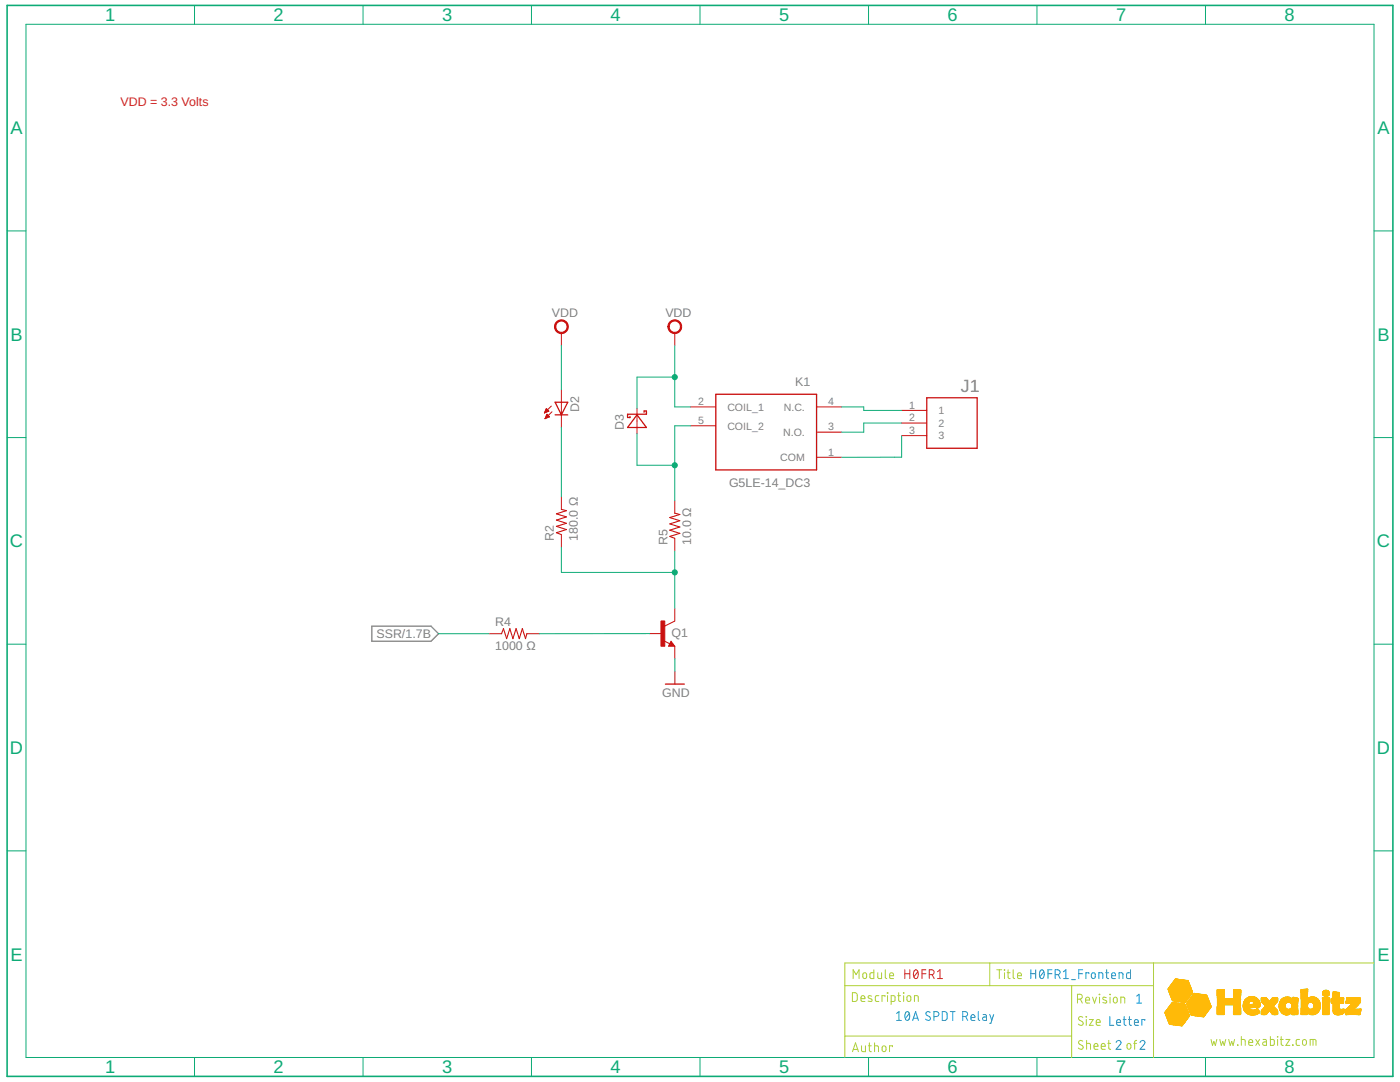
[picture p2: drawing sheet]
<svg xmlns="http://www.w3.org/2000/svg" width="279mm" height="216mm" viewBox="0 0 279 216" stroke-linecap="round" stroke-linejoin="round" font-family="sans-serif">
<defs><g id="words">
<g font-size="3.6" fill="#0dab76">
<text x="21" y="4.3">1</text>
<text x="54.6" y="4.3">2</text>
<text x="88.2" y="4.3">3</text>
<text x="121.9" y="4.3">4</text>
<text x="155.5" y="4.3">5</text>
<text x="189.1" y="4.3">6</text>
<text x="222.8" y="4.3">7</text>
<text x="256.4" y="4.3">8</text>
<text x="2.1" y="26.8">A</text>
<text x="274.9" y="26.8">A</text>
<text x="2.1" y="68">B</text>
<text x="274.9" y="68">B</text>
<text x="2" y="109.2">C</text>
<text x="274.8" y="109.2">C</text>
<text x="2" y="150.5">D</text>
<text x="274.8" y="150.5">D</text>
<text x="2.1" y="191.7">E</text>
<text x="274.9" y="191.7">E</text>
<text x="21" y="214.2">1</text>
<text x="54.6" y="214.2">2</text>
<text x="88.2" y="214.2">3</text>
<text x="121.9" y="214.2">4</text>
<text x="155.5" y="214.2">5</text>
<text x="189.1" y="214.2">6</text>
<text x="222.8" y="214.2">7</text>
<text x="256.4" y="214.2">8</text>
</g>
<text font-size="3.5" fill="#808080" x="191.7" y="78.2">J1</text>
<text font-size="2.5" fill="#d62525" x="24" y="21.2">VDD = 3.3 Volts</text>
<g font-size="2.5" fill="#808080">
<text x="110.2" y="63.3">VDD</text>
<text x="132.8" y="63.3">VDD</text>
<text x="158.7" y="77">K1</text>
<text x="115.6" y="82.3" transform="rotate(-90 115.6 82.3)">D2</text>
<text x="124.5" y="85.7" transform="rotate(-90 124.5 85.7)">D3</text>
<text x="145.5" y="97.1">G5LE-14_DC3</text>
<text x="110.6" y="107.9" transform="rotate(-90 110.6 107.9)">R2</text>
<text x="115.3" y="107.9" transform="rotate(-90 115.3 107.9)">180.0 Ω</text>
<text x="133.2" y="108.7" transform="rotate(-90 133.2 108.7)">R5</text>
<text x="137.9" y="108.7" transform="rotate(-90 137.9 108.7)">10.0 Ω</text>
<text x="98.8" y="125">R4</text>
<text x="75.1" y="127.3">SSR/1.7B</text>
<text x="98.8" y="129.7">1000 Ω</text>
<text x="134" y="127">Q1</text>
<text x="132.2" y="139">GND</text>
</g>
<g font-size="2.1" fill="#808080">
<text x="139.3" y="80.8">2</text>
<text x="145.2" y="81.9">COIL_1</text>
<text x="156.4" y="81.9">N.C.</text>
<text x="165.3" y="80.8">4</text>
<text x="181.5" y="81.5">1</text>
<text x="187.3" y="82.7">1</text>
<text x="139.3" y="84.6">5</text>
<text x="145.2" y="85.7">COIL_2</text>
<text x="156.3" y="87">N.O.</text>
<text x="165.3" y="85.9">3</text>
<text x="181.5" y="84.1">2</text>
<text x="181.5" y="86.6">3</text>
<text x="187.3" y="85.2">2</text>
<text x="187.3" y="87.7">3</text>
<text x="155.7" y="92">COM</text>
<text x="165.3" y="90.9">1</text>
</g>
</g></defs>
<path d="M74.2 124.9h11.8l1.5 1.5-1.5 1.6h-11.8z" fill="none" stroke="#808080" stroke-width=".25"/>
<path d="M142.9 78.7h20.1v15.1h-20.1zM185 79.4h10v10.1h-10zM110.8 80.3h2.5l-1.3 2.5zM110.8 82.8h2.5M125.7 83.1v.2h-.5M127.1 82.8l1.9 2.5h-3.8zM128.5 82.3v-.3h.5v.7h-3.8v.6M132.8 136.5h3.8M133.9 128.4l.1 .3h-.3l.2-.5 .5 .6h-.7" fill="none" stroke="#c90d0c" stroke-width=".25"/>
<g fill="none" stroke="#c90d0c" stroke-width=".2">
<path d="M112 66.4v2.6M112 77.8v7.5M134.7 66.4v2.6M108.7 82.3h.1M108.7 82.2h.4M108.8 82.1h.6M108.8 83.5h.1M108.8 82h.7M108.8 83.4h.3M108.9 81.9h.5M108.9 83.3h.4M108.9 81.7h.3"/>
<path d="M108.9 83.2h.7M109 81.6h.1M109 83.1h.5M109 81.5l.5 .5-.9 .4zM109 82.9h.4M109.1 82.8h.2M109.1 82.7h.1M109.2 82.7l.5 .5-.9 .3zM110 81l-1.4 1.4M110.2 82.2l-1.4 1.3M112 99.1v2.5M127.1 81.5v5.1"/>
<path d="M134.7 99.9v2.5M137.8 81.2h5.1M137.8 85h5.1M163 91.2h5M163 81.2h5M163 86.2h5M179.9 81.9h5.1M179.9 84.4h5.1M179.9 86.9h5.1M112 106.7v2.5M134.7 107.4v2.5M97.6 126.4h2.5"/>
<path d="M105.1 126.4h2.6M129.6 126.4h2.6M132.5 127.8l1.2 .7M133.9 128l.8 .9h-1.3zM134.7 121.4v2.5l-2 1M134.7 128.9v2.6M134.7 134v2.5"/>
</g>
<path d="M131.9 123.9h.8v5h-.8z" fill="#c90d0c" stroke="#c90d0c" stroke-width=".2"/>
<path d="M112 101.6l1.1 .3-2.1 .6 2.1 .6-2.1 .7 2.1 .6-2.1 .6 2.1 .7-2.1 .6 1 .4M134.7 102.4l1 .3-2 .6 2 .6-2 .6 2 .7-2 .6 2 .6-2 .6 1 .4M100.1 126.4l.4-1 .6 2 .6-2 .7 2 .6-2 .6 2 .6-2 .7 2 .2-1" fill="none" stroke="#c90d0c" stroke-width=".21"/>
<g fill="#c90d0c" stroke="#c90d0c" stroke-width=".2">
<path d="M133.7 64.2a1.38 1.38 0 0 1 2.2 .3 1.38 1.38 0 0 1-.9 2 1.38 1.38 0 0 1-1.7-1.3h.2a1.13 1.13 0 0 1 1.6-1.1 1.13 1.13 0 0 1 .3 1.9 1.13 1.13 0 0 1-1.8-.5l-.1-.3h-.2z" fill-rule="evenodd"/>
<path d="M111 64.2a1.38 1.38 0 0 1 2.2 .3 1.38 1.38 0 0 1-.8 2 1.38 1.38 0 0 1-1.7-1.3h.2a1.13 1.13 0 0 1 1.6-1.1 1.13 1.13 0 0 1 .3 1.9 1.13 1.13 0 0 1-1.8-.5l-.1-.3h-.2z" fill-rule="evenodd"/>
</g>
<path d="M1.4 1.1h276.6v213.7h-276.6z" fill="none" stroke="#0dab76" stroke-width=".32"/>
<g fill="none" stroke="#0dab76" stroke-width=".2">
<path d="M5.2 4.8h269v206.2h-269zM38.8 1.1v3.7M72.5 1.1v3.7M106.1 1.1v3.7M139.7 1.1v3.7M173.3 1.1v3.7M206.9 1.1v3.7M240.6 1.1v3.7M1.4 46.1h3.8M274.2 46.1h3.8M112 69v8.8M134.7 69v12.2h3.1"/>
<path d="M134.7 75.2h-7.6v6.3M1.4 87.3h3.8M112 85.3v13.8M127.1 86.6v6.2h7.6M137.8 85h-3.1v14.9M168 81.2h4.4v.7h7.5M179.9 86.9v4.3h-11.9M179.9 84.4h-7.5v1.8h-4.4M274.2 87.3h3.8M112 109.2v5h22.7M134.7 109.9v11.5M1.4 128.5h3.8"/>
<path d="M87.5 126.4h10.1M129.6 126.4h-21.9M134.7 131.5h.1M134.7 131.5v2.5M274.2 128.5h3.8M1.4 169.8h3.8M274.2 169.8h3.8M38.8 211v3.8M72.5 211v3.8M106.1 211v3.8M139.7 211v3.8M173.3 211v3.8"/>
<path d="M206.9 211v3.8M240.6 211v3.8"/>
</g>
<g fill="#0dab76" stroke="#0dab76" stroke-width=".2">
<circle cx="134.7" cy="75.2" r=".51"/>
<circle cx="134.7" cy="92.8" r=".51"/>
<circle cx="134.7" cy="114.2" r=".51"/>
</g>
<g fill="#ffba08" stroke="#ffba08" stroke-width=".2">
<path d="M235.6 204.7h.3z"/>
<path d="M235.5 204.6l.4 .1z"/>
<path d="M235.3 204.6h.6z"/>
<path d="M235.1 204.6h.9z"/>
<path d="M234.9 204.6h1.1z"/>
<path d="M234.7 204.5l1.3 .1z"/>
<path d="M234.5 204.5h1.5z"/>
<path d="M234.3 204.5h1.8z"/>
<path d="M234.1 204.4l2 .1z"/>
<path d="M234 204.4l2.1 .1z"/>
<path d="M233.8 204.4h2.3z"/>
<path d="M233.6 204.4h2.5z"/>
<path d="M233.4 204.3l2.8 .1z"/>
<path d="M233.4 204.3h2.8z"/>
<path d="M233.3 204.3h2.9z"/>
<path d="M233.3 204.2l2.9 .1z"/>
<path d="M233.3 204.2h3z"/>
<path d="M233.3 204.1l3 .1z"/>
<path d="M233.3 204.1h3z"/>
<path d="M233.3 204l3.1 .1z"/>
<path d="M233.2 204h3.2z"/>
<path d="M233.3 204h3.1z"/>
<path d="M233.2 203.9l3.3 .1z"/>
<path d="M233.2 203.9h3.3z"/>
<path d="M233.2 203.8l3.3 .1z"/>
<path d="M233.2 203.8h3.4z"/>
<path d="M233.1 203.8h3.5z"/>
<path d="M233.1 203.7l3.5 .1z"/>
<path d="M233.1 203.7h3.5z"/>
<path d="M233.1 203.7h3.6z"/>
<path d="M233.1 203.6l3.6 .1z"/>
<path d="M233.1 203.6h3.6z"/>
<path d="M233.1 203.5l3.6 .1z"/>
<path d="M233.1 203.5h3.7z"/>
<path d="M233 203.5h3.8z"/>
<path d="M233 203.4l3.8 .1z"/>
<path d="M233 203.4h3.9z"/>
<path d="M233 203.3l3.9 .1z"/>
<path d="M233 203.3h3.9z"/>
<path d="M233 203.3h4z"/>
<path d="M233 203.2l4 .1z"/>
<path d="M232.9 203.2l4.1 .1z"/>
<path d="M232.9 203.2h4.1z"/>
<path d="M232.9 203.1l4.1 .1z"/>
<path d="M232.9 203.1l4.2 .1z"/>
<path d="M232.9 203.1h4.2z"/>
<path d="M232.9 203l4.2 .1z"/>
<path d="M232.9 203h4.3z"/>
<path d="M232.8 203h4.4z"/>
<path d="M232.8 202.9l4.4 .1z"/>
<path d="M232.9 202.9l4.3 .1z"/>
<path d="M232.8 202.9h4.5z"/>
<path d="M240.1 202.9h.2z"/>
<path d="M232.8 202.8l4.5 .1z"/>
<path d="M239.9 202.8l.4 .1z"/>
<path d="M239.8 202.8l.5 .1z"/>
<path d="M232.8 202.8h4.5z"/>
<path d="M239.5 202.8h.8z"/>
<path d="M239.4 202.8h.9z"/>
<path d="M232.8 202.7l4.5 .1z"/>
<path d="M239.2 202.7l1.1 .1z"/>
<path d="M232.7 202.7l4.7 .1z"/>
<path d="M239 202.7l1.4 .1z"/>
<path d="M232.7 202.7h4.7z"/>
<path d="M238.8 202.7h1.6z"/>
<path d="M238.6 202.7h1.8z"/>
<path d="M232.7 202.6l4.7 .1z"/>
<path d="M238.4 202.6l2 .1z"/>
<path d="M232.7 202.6h4.7z"/>
<path d="M238.2 202.6h2.2z"/>
<path d="M238 202.6h2.5z"/>
<path d="M237.8 202.6h2.7z"/>
<path d="M232.7 202.5l4.6 .1z"/>
<path d="M237.7 202.5l2.8 .1z"/>
<path d="M249.9 202.5l.2 .1z"/>
<path d="M232.7 202.5h4.6z"/>
<path d="M237.7 202.5h2.8z"/>
<path d="M249.6 202.5h.8z"/>
<path d="M256.7 202.5h.3z"/>
<path d="M232.6 202.5h4.7z"/>
<path d="M237.7 202.5h2.9z"/>
<path d="M249.5 202.5h1z"/>
<path d="M256.5 202.5h.6z"/>
<path d="M266.8 202.5h.5z"/>
<path d="M232.6 202.4l4.7 .1z"/>
<path d="M237.7 202.4l2.9 .1z"/>
<path d="M249.4 202.4l1.2 .1z"/>
<path d="M252.1 202.4l.3 .1z"/>
<path d="M254.3 202.4l.3 .1z"/>
<path d="M256.4 202.4l.8 .1z"/>
<path d="M257.9 202.4l.6 .1z"/>
<path d="M261.7 202.4l.4 .1z"/>
<path d="M266.7 202.4l.7 .1z"/>
<path d="M268.6 202.4l.2 .1z"/>
<path d="M271 202.4l.4 .1z"/>
<path d="M243 202.4l1.3 .1z"/>
<path d="M246.2 202.4l1.3 .1z"/>
<path d="M249.3 202.4l1.4 .1z"/>
<path d="M251.8 202.4l.8 .1z"/>
<path d="M254 202.4l.9 .1z"/>
<path d="M256.3 202.4l.9 .1z"/>
<path d="M257.9 202.4l1 .1z"/>
<path d="M259.7 202.4l1.1 .1z"/>
<path d="M261.5 202.4l.8 .1z"/>
<path d="M264.1 202.4l1.1 .1z"/>
<path d="M266.6 202.4l1 .1z"/>
<path d="M268.6 202.4l.5 .1z"/>
<path d="M270.8 202.4l.6 .1z"/>
<path d="M232.6 202.4h4.7z"/>
<path d="M237.7 202.4h2.9z"/>
<path d="M243 202.4h1.3z"/>
<path d="M246.2 202.4h1.4z"/>
<path d="M249.2 202.4h1.6z"/>
<path d="M251.8 202.4h.9z"/>
<path d="M254 202.4h.9z"/>
<path d="M256.3 202.4h1z"/>
<path d="M257.9 202.4h1.1z"/>
<path d="M259.7 202.4h1.2z"/>
<path d="M261.5 202.4h.8z"/>
<path d="M264 202.4h1.2z"/>
<path d="M266.5 202.4h1.2z"/>
<path d="M268.6 202.4h2.8z"/>
<path d="M237.6 202.4h3z"/>
<path d="M242.9 202.4h1.4z"/>
<path d="M251.7 202.4h1.1z"/>
<path d="M253.9 202.4h1.1z"/>
<path d="M256.2 202.4h1.1z"/>
<path d="M261.4 202.4h1z"/>
<path d="M266.4 202.4h1.4z"/>
<path d="M232.6 202.3l4.7 .1z"/>
<path d="M237.6 202.3l3 .1z"/>
<path d="M242.9 202.3l1.4 .1z"/>
<path d="M246.2 202.3l1.4 .1z"/>
<path d="M249.1 202.3l1.8 .1z"/>
<path d="M251.7 202.3l1.1 .1z"/>
<path d="M253.9 202.3l1.1 .1z"/>
<path d="M256.2 202.3l1.2 .1z"/>
<path d="M257.8 202.3l1.2 .1z"/>
<path d="M259.6 202.3l1.3 .1z"/>
<path d="M261.3 202.3l1.2 .1z"/>
<path d="M264 202.3l1.2 .1z"/>
<path d="M266.4 202.3l1.4 .1z"/>
<path d="M268.6 202.3l2.8 .1z"/>
<path d="M249 202.3l2 .1z"/>
<path d="M256.1 202.3l1.3 .1z"/>
<path d="M261.3 202.3l1.3 .1z"/>
<path d="M264 202.3l1.3 .1z"/>
<path d="M266.4 202.3l1.5 .1z"/>
<path d="M232.6 202.3h4.6z"/>
<path d="M237.6 202.3h3.1z"/>
<path d="M242.9 202.3h1.4z"/>
<path d="M246.2 202.3h1.4z"/>
<path d="M249 202.3h2z"/>
<path d="M251.7 202.3h1.1z"/>
<path d="M253.9 202.3h1.1z"/>
<path d="M256.1 202.3h1.4z"/>
<path d="M257.8 202.3h1.2z"/>
<path d="M259.6 202.3h1.3z"/>
<path d="M261.2 202.3h1.4z"/>
<path d="M264 202.3h1.3z"/>
<path d="M266.3 202.3h1.6z"/>
<path d="M268.6 202.3h2.8z"/>
<path d="M248.9 202.3h2.2z"/>
<path d="M253.8 202.3h1.2z"/>
<path d="M256 202.3h1.5z"/>
<path d="M259.7 202.3h1.2z"/>
<path d="M261.2 202.3h1.5z"/>
<path d="M266.3 202.3h1.7z"/>
<path d="M232.6 202.2l4.6 .1z"/>
<path d="M237.6 202.2l3.1 .1z"/>
<path d="M242.9 202.2l1.4 .1z"/>
<path d="M246.2 202.2l1.4 .1z"/>
<path d="M248.9 202.2l2.2 .1z"/>
<path d="M251.7 202.2l1.2 .1z"/>
<path d="M253.8 202.2l1.2 .1z"/>
<path d="M256 202.2l1.5 .1z"/>
<path d="M257.8 202.2l1.2 .1z"/>
<path d="M259.7 202.2l1.2 .1z"/>
<path d="M261.2 202.2l1.5 .1z"/>
<path d="M264 202.2l1.3 .1z"/>
<path d="M266.3 202.2l1.7 .1z"/>
<path d="M268.6 202.2l2.8 .1z"/>
<path d="M232.6 202.2h4.6z"/>
<path d="M237.6 202.2h3.1z"/>
<path d="M242.9 202.2h1.4z"/>
<path d="M246.2 202.2h1.4z"/>
<path d="M248.9 202.2h2.2z"/>
<path d="M251.7 202.2h1.2z"/>
<path d="M253.8 202.2h1.2z"/>
<path d="M256 202.2h1.5z"/>
<path d="M257.8 202.2h1.2z"/>
<path d="M259.7 202.2h1.2z"/>
<path d="M261.1 202.2h1.6z"/>
<path d="M264 202.2h1.3z"/>
<path d="M266.2 202.2h1.9z"/>
<path d="M268.6 202.2h2.8z"/>
<path d="M232.5 202.2h4.7z"/>
<path d="M237.6 202.2h3.2z"/>
<path d="M248.8 202.2h2.4z"/>
<path d="M255.9 202.2h1.7z"/>
<path d="M261.1 202.2h1.7z"/>
<path d="M264 202.2h1.2z"/>
<path d="M261 202.2h1.8z"/>
<path d="M266.2 202.2h2z"/>
<path d="M232.5 202.1l4.7 .1z"/>
<path d="M237.6 202.1l3.2 .1z"/>
<path d="M242.9 202.1l1.4 .1z"/>
<path d="M246.2 202.1l1.4 .1z"/>
<path d="M248.8 202.1l2.4 .1z"/>
<path d="M251.7 202.1l1.2 .1z"/>
<path d="M253.8 202.1l1.2 .1z"/>
<path d="M255.9 202.1l1.7 .1z"/>
<path d="M257.8 202.1l1.2 .1z"/>
<path d="M259.7 202.1l1.3 .1z"/>
<path d="M261 202.1l1.8 .1z"/>
<path d="M264 202.1l1.2 .1z"/>
<path d="M266.2 202.1l2 .1z"/>
<path d="M268.6 202.1l2.9 .1z"/>
<path d="M248.7 202.1l2.6 .1z"/>
<path d="M253.7 202.1l1.3 .1z"/>
<path d="M255.8 202.1l1.9 .1z"/>
<path d="M259.7 202.1l3.1 .1z"/>
<path d="M266.1 202.1l2.1 .1z"/>
<path d="M232.5 202.1h4.7z"/>
<path d="M237.5 202.1h3.3z"/>
<path d="M242.9 202.1h1.4z"/>
<path d="M246.2 202.1h1.4z"/>
<path d="M248.7 202.1h2.6z"/>
<path d="M251.7 202.1h1.3z"/>
<path d="M253.7 202.1h1.3z"/>
<path d="M255.8 202.1h1.9z"/>
<path d="M257.8 202.1h1.2z"/>
<path d="M259.7 202.1h3.2z"/>
<path d="M264 202.1h1.2z"/>
<path d="M266.1 202.1h2.1z"/>
<path d="M268.6 202.1h2.9z"/>
<path d="M232.5 202l4.6 .1z"/>
<path d="M237.5 202l3.4 .1z"/>
<path d="M242.9 202l1.4 .1z"/>
<path d="M246.2 202l1.4 .1z"/>
<path d="M248.6 202l2.8 .1z"/>
<path d="M251.7 202l1.3 .1z"/>
<path d="M253.7 202l1.3 .1z"/>
<path d="M255.8 202l3.2 .1z"/>
<path d="M259.7 202l3.3 .1z"/>
<path d="M264 202l1.2 .1z"/>
<path d="M266.1 202l2.1 .1z"/>
<path d="M268.6 202l2.9 .1z"/>
<path d="M248.6 202l2.7 .1z"/>
<path d="M232.5 202h4.6z"/>
<path d="M237.5 202h3.4z"/>
<path d="M242.9 202h1.4z"/>
<path d="M246.2 202h1.4z"/>
<path d="M248.6 202h2.8z"/>
<path d="M251.7 202h1.3z"/>
<path d="M253.7 202h1.3z"/>
<path d="M255.8 202h3.2z"/>
<path d="M259.7 202h3.3z"/>
<path d="M264 202h1.2z"/>
<path d="M266.1 202h2.1z"/>
<path d="M268.6 202h2.9z"/>
<path d="M251.7 202h1.4z"/>
<path d="M253.6 202h1.4z"/>
<path d="M255.7 202h3.3z"/>
<path d="M232.5 201.9l4.6 .1z"/>
<path d="M237.5 201.9l3.4 .1z"/>
<path d="M242.9 201.9l1.4 .1z"/>
<path d="M246.2 201.9l1.4 .1z"/>
<path d="M248.5 201.9l2.9 .1z"/>
<path d="M251.7 201.9l1.4 .1z"/>
<path d="M253.6 201.9l1.4 .1z"/>
<path d="M255.7 201.9l3.3 .1z"/>
<path d="M259.7 201.9l3.4 .1z"/>
<path d="M264 201.9l1.2 .1z"/>
<path d="M266.1 201.9l2.1 .1z"/>
<path d="M268.6 201.9l2.9 .1z"/>
<path d="M232.6 201.9l4.5 .1z"/>
<path d="M237.4 201.9l3.6 .1z"/>
<path d="M232.6 201.9h4.5z"/>
<path d="M237.5 201.9h3.5z"/>
<path d="M242.9 201.9h1.4z"/>
<path d="M246.2 201.9h1.4z"/>
<path d="M248.5 201.9h2.8z"/>
<path d="M251.7 201.9h1.4z"/>
<path d="M253.6 201.9h1.4z"/>
<path d="M255.6 201.9h3.4z"/>
<path d="M259.7 201.9h3.4z"/>
<path d="M264 201.9h1.2z"/>
<path d="M266.1 201.9h2.1z"/>
<path d="M268.6 201.9h2.9z"/>
<path d="M237.4 201.9h3.6z"/>
<path d="M251.7 201.9h1.5z"/>
<path d="M232.6 201.8l4.5 .1z"/>
<path d="M237.4 201.8l3.6 .1z"/>
<path d="M242.9 201.8l1.4 .1z"/>
<path d="M246.2 201.8l1.4 .1z"/>
<path d="M248.5 201.8l2.8 .1z"/>
<path d="M251.7 201.8l1.5 .1z"/>
<path d="M253.5 201.8l1.5 .1z"/>
<path d="M255.6 201.8l3.4 .1z"/>
<path d="M259.7 201.8l3.4 .1z"/>
<path d="M264 201.8l1.2 .1z"/>
<path d="M266.1 201.8l2.1 .1z"/>
<path d="M268.6 201.8l2.9 .1z"/>
<path d="M232.6 201.8h4.5z"/>
<path d="M237.4 201.8h3.6z"/>
<path d="M242.9 201.8h1.4z"/>
<path d="M246.2 201.8h1.4z"/>
<path d="M248.5 201.8h2.8z"/>
<path d="M251.7 201.8h1.5z"/>
<path d="M253.5 201.8h1.5z"/>
<path d="M255.6 201.8h3.4z"/>
<path d="M259.7 201.8h3.5z"/>
<path d="M264 201.8h1.2z"/>
<path d="M266 201.8h2.2z"/>
<path d="M268.6 201.8h2.9z"/>
<path d="M237.4 201.8h3.7z"/>
<path d="M248.4 201.8h2.9z"/>
<path d="M232.7 201.8h4.3z"/>
<path d="M232.7 201.7l4.3 .1z"/>
<path d="M237.4 201.7l3.7 .1z"/>
<path d="M242.9 201.7l1.4 .1z"/>
<path d="M246.2 201.7l1.4 .1z"/>
<path d="M248.4 201.7l2.9 .1z"/>
<path d="M251.7 201.7l1.5 .1z"/>
<path d="M253.4 201.7l1.6 .1z"/>
<path d="M255.5 201.7l3.5 .1z"/>
<path d="M259.7 201.7l3.5 .1z"/>
<path d="M264 201.7l1.2 .1z"/>
<path d="M266 201.7l2.2 .1z"/>
<path d="M268.6 201.7l3 .1z"/>
<path d="M251.7 201.7l1.6 .1z"/>
<path d="M232.7 201.7h4.3z"/>
<path d="M237.4 201.7h3.7z"/>
<path d="M242.9 201.7h1.4z"/>
<path d="M246.2 201.7h1.4z"/>
<path d="M248.4 201.7h2.8z"/>
<path d="M251.7 201.7h1.6z"/>
<path d="M253.4 201.7h1.6z"/>
<path d="M255.5 201.7h3.5z"/>
<path d="M259.7 201.7h3.5z"/>
<path d="M264 201.7h1.2z"/>
<path d="M266 201.7h2.2z"/>
<path d="M268.6 201.7h3z"/>
<path d="M248.3 201.7h2.9z"/>
<path d="M232.7 201.6l4.3 .1z"/>
<path d="M237.4 201.6l3.8 .1z"/>
<path d="M242.9 201.6l1.4 .1z"/>
<path d="M246.2 201.6l1.4 .1z"/>
<path d="M248.3 201.6l2.9 .1z"/>
<path d="M251.8 201.6l1.5 .1z"/>
<path d="M253.4 201.6l1.6 .1z"/>
<path d="M255.5 201.6l3.5 .1z"/>
<path d="M259.7 201.6l3.5 .1z"/>
<path d="M264 201.6l1.2 .1z"/>
<path d="M266 201.6l2.2 .1z"/>
<path d="M268.5 201.6l3.1 .1z"/>
<path d="M232.8 201.6l4.2 .1z"/>
<path d="M253.4 201.6l1.5 .1z"/>
<path d="M232.8 201.6h4.2z"/>
<path d="M237.3 201.6h3.9z"/>
<path d="M242.9 201.6h1.4z"/>
<path d="M246.2 201.6h1.4z"/>
<path d="M248.3 201.6h2.9z"/>
<path d="M251.8 201.6h3.1z"/>
<path d="M255.5 201.6h3.5z"/>
<path d="M259.7 201.6h3.6z"/>
<path d="M264 201.6h1.2z"/>
<path d="M266 201.6h2.2z"/>
<path d="M268.5 201.6h3.1z"/>
<path d="M232.8 201.5l4.2 .1z"/>
<path d="M237.3 201.5l3.9 .1z"/>
<path d="M242.9 201.5l1.4 .1z"/>
<path d="M246.2 201.5l1.4 .1z"/>
<path d="M248.3 201.5l1.7 .1z"/>
<path d="M250.1 201.5l1.1 .1z"/>
<path d="M251.8 201.5l3.1 .1z"/>
<path d="M255.4 201.5l3.6 .1z"/>
<path d="M259.7 201.5l3.6 .1z"/>
<path d="M264 201.5l1.2 .1z"/>
<path d="M266 201.5l2.2 .1z"/>
<path d="M268.5 201.5l3.1 .1z"/>
<path d="M232.9 201.5l4.1 .1z"/>
<path d="M248.3 201.5l1.5 .1z"/>
<path d="M250.3 201.5l.9 .1z"/>
<path d="M251.8 201.5l3 .1z"/>
<path d="M232.8 201.5h4.1z"/>
<path d="M237.3 201.5h4z"/>
<path d="M242.9 201.5h1.4z"/>
<path d="M246.2 201.5h1.4z"/>
<path d="M248.3 201.5h1.4z"/>
<path d="M250.4 201.5h.7z"/>
<path d="M251.8 201.5h3z"/>
<path d="M255.4 201.5h3.6z"/>
<path d="M259.7 201.5h3.6z"/>
<path d="M264 201.5h1.2z"/>
<path d="M266 201.5h2.2z"/>
<path d="M268.5 201.5h3.1z"/>
<path d="M232.9 201.5h4z"/>
<path d="M248.2 201.5h1.4z"/>
<path d="M250.5 201.5h.6z"/>
<path d="M251.9 201.5h2.9z"/>
<path d="M248.3 201.5h1.3z"/>
<path d="M250.6 201.5h.5z"/>
<path d="M266.1 201.5h2.2z"/>
<path d="M268.6 201.5h3z"/>
<path d="M232.9 201.4l4 .1z"/>
<path d="M237.3 201.4l4 .1z"/>
<path d="M242.9 201.4l1.4 .1z"/>
<path d="M246.2 201.4l1.4 .1z"/>
<path d="M248.3 201.4l1.2 .1z"/>
<path d="M250.6 201.4l.5 .1z"/>
<path d="M251.9 201.4l2.9 .1z"/>
<path d="M255.4 201.4l3.6 .1z"/>
<path d="M259.7 201.4l3.7 .1z"/>
<path d="M264 201.4l1.2 .1z"/>
<path d="M266.1 201.4l2.2 .1z"/>
<path d="M268.6 201.4l3 .1z"/>
<path d="M232.9 201.4h4z"/>
<path d="M237.3 201.4h4z"/>
<path d="M242.9 201.4h1.4z"/>
<path d="M246.2 201.4h1.4z"/>
<path d="M248.2 201.4h1.3z"/>
<path d="M250.7 201.4h.4z"/>
<path d="M251.9 201.4h2.9z"/>
<path d="M255.4 201.4h3.6z"/>
<path d="M259.7 201.4h3.7z"/>
<path d="M264 201.4h1.2z"/>
<path d="M266.1 201.4h2.2z"/>
<path d="M268.6 201.4h3z"/>
<path d="M248.2 201.4h1.2z"/>
<path d="M252 201.4h2.7z"/>
<path d="M255.4 201.4h1.7z"/>
<path d="M257.2 201.4h1.8z"/>
<path d="M266.1 201.4h1.4z"/>
<path d="M267.9 201.4h.4z"/>
<path d="M268.6 201.4h1.6z"/>
<path d="M270.7 201.4h.9z"/>
<path d="M233 201.4h3.9z"/>
<path d="M237.3 201.4h4.1z"/>
<path d="M255.4 201.4h1.5z"/>
<path d="M257.3 201.4h1.7z"/>
<path d="M259.7 201.4h1.7z"/>
<path d="M261.7 201.4h1.7z"/>
<path d="M266 201.4h1.4z"/>
<path d="M268 201.4h.2z"/>
<path d="M268.7 201.4h1.4z"/>
<path d="M271.2 201.4h.5z"/>
<path d="M233 201.3l3.9 .1z"/>
<path d="M237.2 201.3l4.2 .1z"/>
<path d="M242.9 201.3l1.4 .1z"/>
<path d="M246.2 201.3l1.4 .1z"/>
<path d="M248.2 201.3l1.2 .1z"/>
<path d="M250.8 201.3l.2 .1z"/>
<path d="M252 201.3l2.7 .1z"/>
<path d="M255.4 201.3l1.5 .1z"/>
<path d="M257.4 201.3l1.6 .1z"/>
<path d="M259.7 201.3l1.6 .1z"/>
<path d="M261.9 201.3l1.5 .1z"/>
<path d="M264 201.3l1.2 .1z"/>
<path d="M266 201.3l1.4 .1z"/>
<path d="M268.7 201.3l1.5 .1z"/>
<path d="M271.5 201.3l.2 .1z"/>
<path d="M255.4 201.3l1.4 .1z"/>
<path d="M257.5 201.3l1.5 .1z"/>
<path d="M268.8 201.3l1.4 .1z"/>
<path d="M233 201.3h3.9z"/>
<path d="M237.2 201.3h4.2z"/>
<path d="M242.9 201.3h1.4z"/>
<path d="M246.2 201.3h1.4z"/>
<path d="M248.2 201.3h1.1z"/>
<path d="M250.8 201.3h.2z"/>
<path d="M252.1 201.3h2.5z"/>
<path d="M255.3 201.3h1.5z"/>
<path d="M257.5 201.3h1.5z"/>
<path d="M259.7 201.3h1.5z"/>
<path d="M261.9 201.3h1.5z"/>
<path d="M264 201.3h1.2z"/>
<path d="M266 201.3h1.4z"/>
<path d="M268.8 201.3h1.4z"/>
<path d="M233 201.3h3.8z"/>
<path d="M255.4 201.3h1.4z"/>
<path d="M257.6 201.3h1.4z"/>
<path d="M262 201.3h1.4z"/>
<path d="M266.1 201.3h1.2z"/>
<path d="M268.8 201.3h1.5z"/>
<path d="M233.1 201.2l3.7 .1z"/>
<path d="M237.2 201.2l4.2 .1z"/>
<path d="M242.9 201.2l1.4 .1z"/>
<path d="M246.2 201.2l1.4 .1z"/>
<path d="M248.2 201.2l1.1 .1z"/>
<path d="M252.1 201.2l2.5 .1z"/>
<path d="M255.3 201.2l1.4 .1z"/>
<path d="M257.6 201.2l1.4 .1z"/>
<path d="M259.7 201.2l1.4 .1z"/>
<path d="M262 201.2l1.4 .1z"/>
<path d="M264 201.2l1.2 .1z"/>
<path d="M266 201.2l1.3 .1z"/>
<path d="M268.8 201.2l1.5 .1z"/>
<path d="M237.2 201.2l4.3 .1z"/>
<path d="M233.1 201.2h3.7z"/>
<path d="M237.2 201.2h4.3z"/>
<path d="M242.9 201.2h1.4z"/>
<path d="M246.2 201.2h1.4z"/>
<path d="M248.2 201.2h1.1z"/>
<path d="M252.2 201.2h2.3z"/>
<path d="M255.3 201.2h1.3z"/>
<path d="M257.6 201.2h1.4z"/>
<path d="M259.7 201.2h1.4z"/>
<path d="M262 201.2h1.4z"/>
<path d="M264 201.2h1.2z"/>
<path d="M266.1 201.2h1.2z"/>
<path d="M268.9 201.2h1.4z"/>
<path d="M233.1 201.1l3.7 .1z"/>
<path d="M237.2 201.1l4.3 .1z"/>
<path d="M242.9 201.1l1.4 .1z"/>
<path d="M246.2 201.1l1.4 .1z"/>
<path d="M248.1 201.1l1.2 .1z"/>
<path d="M252.2 201.1l2.3 .1z"/>
<path d="M255.3 201.1l1.3 .1z"/>
<path d="M257.7 201.1l1.3 .1z"/>
<path d="M259.7 201.1l1.4 .1z"/>
<path d="M262.1 201.1l1.3 .1z"/>
<path d="M264 201.1l1.2 .1z"/>
<path d="M266.1 201.1l1.2 .1z"/>
<path d="M268.9 201.1l1.5 .1z"/>
<path d="M233.2 201.1l3.6 .1z"/>
<path d="M259.7 201.1l1.3 .1z"/>
<path d="M233.2 201.1h3.6z"/>
<path d="M237.2 201.1h4.4z"/>
<path d="M242.9 201.1h1.4z"/>
<path d="M246.2 201.1h1.4z"/>
<path d="M248.1 201.1h1.2z"/>
<path d="M252.2 201.1h2.3z"/>
<path d="M255.3 201.1h1.3z"/>
<path d="M257.7 201.1h1.3z"/>
<path d="M259.7 201.1h1.3z"/>
<path d="M262.1 201.1h1.3z"/>
<path d="M264 201.1h1.2z"/>
<path d="M266.1 201.1h1.2z"/>
<path d="M269 201.1h1.4z"/>
<path d="M237.1 201.1h4.5z"/>
<path d="M248.1 201.1h1.3z"/>
<path d="M252.3 201.1h2.2z"/>
<path d="M233.2 201.1h3.5z"/>
<path d="M248.1 201.1h1.6z"/>
<path d="M252.3 201.1h2.1z"/>
<path d="M262.1 201.1h1.4z"/>
<path d="M269 201.1h1.5z"/>
<path d="M233.2 201l3.6 .1z"/>
<path d="M237.1 201l4.5 .1z"/>
<path d="M242.9 201l1.4 .1z"/>
<path d="M246.2 201l1.4 .1z"/>
<path d="M248.1 201l1.9 .1z"/>
<path d="M252.3 201l2.1 .1z"/>
<path d="M255.3 201l1.3 .1z"/>
<path d="M257.7 201l1.3 .1z"/>
<path d="M259.7 201l1.3 .1z"/>
<path d="M262.1 201l1.4 .1z"/>
<path d="M264 201l1.2 .1z"/>
<path d="M266.1 201l1.2 .1z"/>
<path d="M269 201l1.5 .1z"/>
<path d="M233.2 201h3.5z"/>
<path d="M237.1 201h4.5z"/>
<path d="M242.9 201h1.4z"/>
<path d="M246.2 201h1.4z"/>
<path d="M248.1 201h2.2z"/>
<path d="M252.3 201h2.1z"/>
<path d="M255.3 201h1.2z"/>
<path d="M257.8 201h1.2z"/>
<path d="M259.7 201h1.3z"/>
<path d="M262.1 201h1.4z"/>
<path d="M264 201h1.2z"/>
<path d="M266.1 201h1.2z"/>
<path d="M269.1 201h1.4z"/>
<path d="M248.1 201h2.4z"/>
<path d="M262.2 201h1.3z"/>
<path d="M233.3 201h3.4z"/>
<path d="M237.1 201h4.6z"/>
<path d="M248.1 201h2.7z"/>
<path d="M252.4 201h1.9z"/>
<path d="M259.7 201h1.2z"/>
<path d="M269.1 201h1.5z"/>
<path d="M233.3 200.9l3.4 .1z"/>
<path d="M237.1 200.9l4.6 .1z"/>
<path d="M242.9 200.9l1.4 .1z"/>
<path d="M246.2 200.9l1.4 .1z"/>
<path d="M248.1 200.9l2.9 .1z"/>
<path d="M252.4 200.9l1.9 .1z"/>
<path d="M255.3 200.9l1.2 .1z"/>
<path d="M257.8 200.9l1.2 .1z"/>
<path d="M259.7 200.9l1.2 .1z"/>
<path d="M262.2 200.9l1.3 .1z"/>
<path d="M264 200.9l1.2 .1z"/>
<path d="M266.1 200.9l1.2 .1z"/>
<path d="M269.2 200.9l1.4 .1z"/>
<path d="M248.1 200.9l3.1 .1z"/>
<path d="M233.3 200.9h3.4z"/>
<path d="M237.1 200.9h4.6z"/>
<path d="M242.9 200.9h1.4z"/>
<path d="M246.2 200.9h1.4z"/>
<path d="M248.1 200.9h3.2z"/>
<path d="M252.4 200.9h1.9z"/>
<path d="M255.3 200.9h1.2z"/>
<path d="M257.8 200.9h1.2z"/>
<path d="M259.7 200.9h1.2z"/>
<path d="M262.2 200.9h1.3z"/>
<path d="M264 200.9h1.2z"/>
<path d="M266.1 200.9h1.2z"/>
<path d="M269.2 200.9h1.5z"/>
<path d="M248.1 200.9h3.3z"/>
<path d="M252.5 200.9h1.7z"/>
<path d="M233.3 200.8l3.4 .1z"/>
<path d="M237 200.8l4.7 .1z"/>
<path d="M242.9 200.8l1.4 .1z"/>
<path d="M246.2 200.8l1.4 .1z"/>
<path d="M248.1 200.8l3.3 .1z"/>
<path d="M252.5 200.8l1.7 .1z"/>
<path d="M255.3 200.8l1.2 .1z"/>
<path d="M257.8 200.8l1.2 .1z"/>
<path d="M259.7 200.8l1.2 .1z"/>
<path d="M262.2 200.8l1.3 .1z"/>
<path d="M264 200.8l1.2 .1z"/>
<path d="M266.1 200.8l1.2 .1z"/>
<path d="M269.3 200.8l1.4 .1z"/>
<path d="M233.4 200.8l3.3 .1z"/>
<path d="M255.2 200.8l1.3 .1z"/>
<path d="M233.4 200.8h3.3z"/>
<path d="M237 200.8h4.7z"/>
<path d="M242.9 200.8h1.4z"/>
<path d="M246.2 200.8h1.4z"/>
<path d="M248.1 200.8h3.3z"/>
<path d="M252.5 200.8h1.6z"/>
<path d="M255.2 200.8h1.3z"/>
<path d="M257.8 200.8h1.2z"/>
<path d="M259.7 200.8h1.2z"/>
<path d="M262.2 200.8h1.3z"/>
<path d="M264 200.8h1.2z"/>
<path d="M266.1 200.8h1.2z"/>
<path d="M269.3 200.8h1.5z"/>
<path d="M233.4 200.7l3.2 .1z"/>
<path d="M237 200.7l4.7 .1z"/>
<path d="M243 200.7l1.3 .1z"/>
<path d="M246.2 200.7l1.4 .1z"/>
<path d="M248.1 200.7l3.3 .1z"/>
<path d="M252.6 200.7l1.5 .1z"/>
<path d="M255.2 200.7l1.3 .1z"/>
<path d="M257.8 200.7l1.2 .1z"/>
<path d="M259.7 200.7l1.2 .1z"/>
<path d="M262.2 200.7l1.3 .1z"/>
<path d="M264 200.7l1.2 .1z"/>
<path d="M266.1 200.7l1.2 .1z"/>
<path d="M269.3 200.7l1.5 .1z"/>
<path d="M255.3 200.7l1.2 .1z"/>
<path d="M269.4 200.7l1.4 .1z"/>
<path d="M233.4 200.7h3.2z"/>
<path d="M237 200.7h4.7z"/>
<path d="M243 200.7h1.3z"/>
<path d="M246.2 200.7h1.4z"/>
<path d="M248.1 200.7h3.3z"/>
<path d="M252.6 200.7h1.5z"/>
<path d="M255.3 200.7h1.2z"/>
<path d="M257.8 200.7h1.2z"/>
<path d="M259.7 200.7h1.2z"/>
<path d="M262.2 200.7h1.3z"/>
<path d="M264 200.7h1.2z"/>
<path d="M266.1 200.7h1.2z"/>
<path d="M269.4 200.7h1.4z"/>
<path d="M233.5 200.7h3.1z"/>
<path d="M248.1 200.7h3.4z"/>
<path d="M237 200.7h4.6z"/>
<path d="M252.5 200.7h1.7z"/>
<path d="M255.3 200.7h1.1z"/>
<path d="M269.5 200.7h1.4z"/>
<path d="M233.5 200.6l3.1 .1z"/>
<path d="M237 200.6l4.6 .1z"/>
<path d="M243 200.6l1.3 .1z"/>
<path d="M246.2 200.6l1.4 .1z"/>
<path d="M248.1 200.6l3.4 .1z"/>
<path d="M252.5 200.6l1.7 .1z"/>
<path d="M255.3 200.6l1.1 .1z"/>
<path d="M257.8 200.6l1.2 .1z"/>
<path d="M259.7 200.6l1.2 .1z"/>
<path d="M262.2 200.6l1.3 .1z"/>
<path d="M264 200.6l1.2 .1z"/>
<path d="M266.1 200.6l1.2 .1z"/>
<path d="M269.5 200.6l1.4 .1z"/>
<path d="M233.5 200.6h3.1z"/>
<path d="M237 200.6h4.6z"/>
<path d="M243 200.6h1.3z"/>
<path d="M246.2 200.6h1.4z"/>
<path d="M248.1 200.6h3.4z"/>
<path d="M252.5 200.6h1.7z"/>
<path d="M255.3 200.6h1.2z"/>
<path d="M257.8 200.6h1.2z"/>
<path d="M259.7 200.6h1.2z"/>
<path d="M262.2 200.6h1.3z"/>
<path d="M264 200.6h1.2z"/>
<path d="M266.1 200.6h1.2z"/>
<path d="M269.5 200.6h1.4z"/>
<path d="M236.9 200.6h4.7z"/>
<path d="M252.5 200.6h1.8z"/>
<path d="M269.5 200.6h1.5z"/>
<path d="M233.6 200.6h3z"/>
<path d="M233.6 200.5l3 .1z"/>
<path d="M236.9 200.5l4.7 .1z"/>
<path d="M243 200.5l1.3 .1z"/>
<path d="M246.2 200.5l1.4 .1z"/>
<path d="M248.1 200.5l3.4 .1z"/>
<path d="M252.4 200.5l1.9 .1z"/>
<path d="M255.3 200.5l1.2 .1z"/>
<path d="M257.8 200.5l1.2 .1z"/>
<path d="M259.7 200.5l1.2 .1z"/>
<path d="M262.2 200.5l1.3 .1z"/>
<path d="M264 200.5l1.2 .1z"/>
<path d="M266.1 200.5l1.2 .1z"/>
<path d="M269.6 200.5l1.4 .1z"/>
<path d="M233.6 200.5l2.9 .1z"/>
<path d="M243 200.5l1.4 .1z"/>
<path d="M233.6 200.5h2.9z"/>
<path d="M236.9 200.5h4.7z"/>
<path d="M243 200.5h1.4z"/>
<path d="M246.1 200.5h1.5z"/>
<path d="M248.1 200.5h3.4z"/>
<path d="M252.4 200.5h2z"/>
<path d="M255.3 200.5h1.2z"/>
<path d="M257.8 200.5h1.2z"/>
<path d="M259.7 200.5h1.2z"/>
<path d="M262.2 200.5h1.3z"/>
<path d="M264 200.5h1.2z"/>
<path d="M266.1 200.5h1.2z"/>
<path d="M269.6 200.5h1.4z"/>
<path d="M233.7 200.4l2.8 .1z"/>
<path d="M236.9 200.4l4.7 .1z"/>
<path d="M243 200.4l4.5 .1z"/>
<path d="M248.1 200.4l3.4 .1z"/>
<path d="M252.3 200.4l2.1 .1z"/>
<path d="M255.3 200.4l1.2 .1z"/>
<path d="M257.8 200.4l1.2 .1z"/>
<path d="M259.7 200.4l1.2 .1z"/>
<path d="M262.2 200.4l1.3 .1z"/>
<path d="M264 200.4l1.2 .1z"/>
<path d="M266.1 200.4l1.2 .1z"/>
<path d="M269.6 200.4l1.4 .1z"/>
<path d="M233.6 200.4l2.9 .1z"/>
<path d="M248.1 200.4l1.2 .1z"/>
<path d="M249.6 200.4l1.9 .1z"/>
<path d="M269.7 200.4l1.4 .1z"/>
<path d="M233.7 200.4h2.8z"/>
<path d="M236.9 200.4h4.6z"/>
<path d="M243 200.4h4.5z"/>
<path d="M248.1 200.4h1.1z"/>
<path d="M249.8 200.4h1.7z"/>
<path d="M252.3 200.4h2.1z"/>
<path d="M255.3 200.4h1.2z"/>
<path d="M257.8 200.4h1.2z"/>
<path d="M259.7 200.4h1.2z"/>
<path d="M262.2 200.4h1.3z"/>
<path d="M264 200.4h1.2z"/>
<path d="M266.1 200.4h1.2z"/>
<path d="M269.7 200.4h1.4z"/>
<path d="M250 200.4h1.5z"/>
<path d="M252.3 200.4h2.2z"/>
<path d="M233.7 200.3l2.8 .1z"/>
<path d="M236.9 200.3l4.6 .1z"/>
<path d="M243 200.3l4.5 .1z"/>
<path d="M248.2 200.3l1 .1z"/>
<path d="M250.2 200.3l1.3 .1z"/>
<path d="M252.2 200.3l2.3 .1z"/>
<path d="M255.3 200.3l1.2 .1z"/>
<path d="M257.8 200.3l1.2 .1z"/>
<path d="M259.7 200.3l1.3 .1z"/>
<path d="M262.2 200.3l1.3 .1z"/>
<path d="M264 200.3l1.2 .1z"/>
<path d="M266.1 200.3l1.2 .1z"/>
<path d="M269.7 200.3l1.4 .1z"/>
<path d="M233.7 200.3l2.7 .1z"/>
<path d="M250.3 200.3l1.2 .1z"/>
<path d="M257.7 200.3l1.3 .1z"/>
<path d="M262.1 200.3l1.4 .1z"/>
<path d="M269.8 200.3l1.4 .1z"/>
<path d="M233.7 200.3h2.5z"/>
<path d="M236.9 200.3h4.6z"/>
<path d="M243 200.3h4.5z"/>
<path d="M248.2 200.3h1z"/>
<path d="M250.3 200.3h1.2z"/>
<path d="M252.2 200.3h2.3z"/>
<path d="M255.3 200.3h1.2z"/>
<path d="M257.7 200.3h1.3z"/>
<path d="M259.7 200.3h1.3z"/>
<path d="M262.1 200.3h1.4z"/>
<path d="M264 200.3h1.2z"/>
<path d="M266.1 200.3h1.2z"/>
<path d="M269.8 200.3h1.4z"/>
<path d="M233.8 200.3h2.2z"/>
<path d="M236.8 200.3h4.7z"/>
<path d="M248.1 200.3h1.1z"/>
<path d="M262.1 200.3h1.3z"/>
<path d="M233.8 200.3h2.1z"/>
<path d="M252.1 200.3h2.5z"/>
<path d="M255.3 200.3h1.3z"/>
<path d="M269.9 200.3h1.4z"/>
<path d="M233.8 200.2l1.8 .1z"/>
<path d="M236.8 200.2l4.7 .1z"/>
<path d="M243 200.2l4.5 .1z"/>
<path d="M248.1 200.2l1.1 .1z"/>
<path d="M250.3 200.2l1.2 .1z"/>
<path d="M252.1 200.2l2.5 .1z"/>
<path d="M255.3 200.2l1.3 .1z"/>
<path d="M257.7 200.2l1.3 .1z"/>
<path d="M259.7 200.2l1.3 .1z"/>
<path d="M262.1 200.2l1.3 .1z"/>
<path d="M264 200.2l1.2 .1z"/>
<path d="M266.1 200.2l1.2 .1z"/>
<path d="M269.9 200.2l1.4 .1z"/>
<path d="M233.8 200.2h1.7z"/>
<path d="M236.8 200.2h4.7z"/>
<path d="M243 200.2h4.5z"/>
<path d="M248.2 200.2h1z"/>
<path d="M250.3 200.2h1.1z"/>
<path d="M252.1 200.2h2.5z"/>
<path d="M255.4 200.2h1.2z"/>
<path d="M257.7 200.2h1.3z"/>
<path d="M259.7 200.2h1.3z"/>
<path d="M262.1 200.2h1.3z"/>
<path d="M264 200.2h1.2z"/>
<path d="M266 200.2h1.3z"/>
<path d="M269.9 200.2h1.4z"/>
<path d="M233.8 200.2h1.5z"/>
<path d="M236.8 200.2h4.6z"/>
<path d="M255.3 200.2h1.3z"/>
<path d="M257.6 200.2h1.4z"/>
<path d="M259.7 200.2h1.4z"/>
<path d="M262 200.2h1.4z"/>
<path d="M233.8 200.2h1.3z"/>
<path d="M236.9 200.2h4.5z"/>
<path d="M252 200.2h2.7z"/>
<path d="M255.4 200.2h1.3z"/>
<path d="M266 200.2h2.1z"/>
<path d="M268.6 200.2h.5z"/>
<path d="M269.7 200.2h1.6z"/>
<path d="M233.9 200.1l1 .1z"/>
<path d="M236.9 200.1l4.5 .1z"/>
<path d="M243 200.1l4.5 .1z"/>
<path d="M248.2 200.1l1.1 .1z"/>
<path d="M250.2 200.1l1.3 .1z"/>
<path d="M252 200.1l2.7 .1z"/>
<path d="M255.4 200.1l1.3 .1z"/>
<path d="M257.6 200.1l1.4 .1z"/>
<path d="M259.7 200.1l1.4 .1z"/>
<path d="M262 200.1l1.4 .1z"/>
<path d="M264 200.1l1.2 .1z"/>
<path d="M265.7 200.1l2.4 .1z"/>
<path d="M268.6 200.1l2.8 .1z"/>
<path d="M233.9 200.1l.8 .1z"/>
<path d="M259.7 200.1l1.5 .1z"/>
<path d="M233.9 200.1h.6z"/>
<path d="M236.9 200.1h4.5z"/>
<path d="M243 200.1h4.5z"/>
<path d="M248.2 200.1h1.1z"/>
<path d="M250.2 200.1h1.2z"/>
<path d="M252 200.1h2.7z"/>
<path d="M255.4 200.1h1.4z"/>
<path d="M257.5 200.1h1.5z"/>
<path d="M259.7 200.1h1.5z"/>
<path d="M262 200.1h1.4z"/>
<path d="M264 200.1h1.2z"/>
<path d="M265.7 200.1h2.4z"/>
<path d="M268.6 200.1h2.8z"/>
<path d="M233.9 200l.4 .1z"/>
<path d="M236.9 200l4.5 .1z"/>
<path d="M243 200l4.5 .1z"/>
<path d="M248.2 200l1.1 .1z"/>
<path d="M250.2 200l1.2 .1z"/>
<path d="M251.9 200l2.9 .1z"/>
<path d="M255.4 200l1.4 .1z"/>
<path d="M257.5 200l1.5 .1z"/>
<path d="M259.7 200l1.5 .1z"/>
<path d="M261.9 200l1.5 .1z"/>
<path d="M264 200l1.2 .1z"/>
<path d="M265.7 200l2.4 .1z"/>
<path d="M268.6 200l2.8 .1z"/>
<path d="M233.9 200l.2 .1z"/>
<path d="M257.4 200l1.6 .1z"/>
<path d="M268.6 200l2.9 .1z"/>
<path d="M237 200h4.4z"/>
<path d="M243 200h4.5z"/>
<path d="M248.2 200h1.1z"/>
<path d="M250.2 200h1.2z"/>
<path d="M251.9 200h2.9z"/>
<path d="M255.4 200h1.6z"/>
<path d="M257.3 200h1.7z"/>
<path d="M259.7 200h1.6z"/>
<path d="M261.8 200h1.6z"/>
<path d="M264 200h1.2z"/>
<path d="M265.7 200h2.4z"/>
<path d="M268.6 200h2.9z"/>
<path d="M236.3 200h.2z"/>
<path d="M255.4 200h3.6z"/>
<path d="M259.7 200h1.7z"/>
<path d="M261.7 200h1.7z"/>
<path d="M236.2 199.9l.4 .1z"/>
<path d="M237 199.9l4.4 .1z"/>
<path d="M243 199.9l4.5 .1z"/>
<path d="M248.2 199.9l1.1 .1z"/>
<path d="M250.2 199.9l1.2 .1z"/>
<path d="M251.8 199.9l3 .1z"/>
<path d="M255.4 199.9l3.6 .1z"/>
<path d="M259.7 199.9l1.8 .1z"/>
<path d="M261.6 199.9l1.8 .1z"/>
<path d="M264 199.9l1.2 .1z"/>
<path d="M265.7 199.9l2.4 .1z"/>
<path d="M268.6 199.9l2.9 .1z"/>
<path d="M235.9 199.9l.7 .1z"/>
<path d="M250.1 199.9l1.3 .1z"/>
<path d="M251.8 199.9l3.1 .1z"/>
<path d="M259.7 199.9l3.7 .1z"/>
<path d="M264 199.9l1.3 .1z"/>
<path d="M235.8 199.9h.8z"/>
<path d="M237 199.9h4.4z"/>
<path d="M243 199.9h4.5z"/>
<path d="M248.2 199.9h1.1z"/>
<path d="M250.1 199.9h1.3z"/>
<path d="M251.8 199.9h3.1z"/>
<path d="M255.4 199.9h3.6z"/>
<path d="M259.7 199.9h3.7z"/>
<path d="M264 199.9h1.3z"/>
<path d="M265.7 199.9h2.4z"/>
<path d="M268.6 199.9h2.9z"/>
<path d="M235.6 199.9h1z"/>
<path d="M237.1 199.9h4.2z"/>
<path d="M248.3 199.9h1.1z"/>
<path d="M235.4 199.9h1.2z"/>
<path d="M250.1 199.9h1.2z"/>
<path d="M251.8 199.9h3.2z"/>
<path d="M235.2 199.8l1.4 .1z"/>
<path d="M237.1 199.8l4.2 .1z"/>
<path d="M243 199.8l4.5 .1z"/>
<path d="M248.3 199.8l1.1 .1z"/>
<path d="M250 199.8l1.4 .1z"/>
<path d="M251.8 199.8l1.5 .1z"/>
<path d="M253.3 199.8l1.7 .1z"/>
<path d="M255.5 199.8l3.5 .1z"/>
<path d="M259.7 199.8l3.6 .1z"/>
<path d="M264 199.8l1.3 .1z"/>
<path d="M265.7 199.8l2.4 .1z"/>
<path d="M268.6 199.8l2.9 .1z"/>
<path d="M235 199.8h1.7z"/>
<path d="M237.1 199.8h4.2z"/>
<path d="M243 199.8h4.5z"/>
<path d="M248.3 199.8h1.2z"/>
<path d="M250 199.8h1.3z"/>
<path d="M251.7 199.8h1.6z"/>
<path d="M253.4 199.8h1.6z"/>
<path d="M255.5 199.8h3.5z"/>
<path d="M259.7 199.8h3.6z"/>
<path d="M264 199.8h1.2z"/>
<path d="M265.7 199.8h2.4z"/>
<path d="M268.6 199.8h2.9z"/>
<path d="M234.8 199.8h1.9z"/>
<path d="M249.9 199.8h1.4z"/>
<path d="M268.7 199.8h2.8z"/>
<path d="M234.6 199.7l2.1 .1z"/>
<path d="M237.2 199.7l4.1 .1z"/>
<path d="M243 199.7l4.5 .1z"/>
<path d="M248.3 199.7l1.3 .1z"/>
<path d="M249.9 199.7l1.4 .1z"/>
<path d="M251.7 199.7l1.6 .1z"/>
<path d="M253.4 199.7l1.6 .1z"/>
<path d="M255.5 199.7l3.5 .1z"/>
<path d="M259.7 199.7l3.6 .1z"/>
<path d="M264 199.7l1.2 .1z"/>
<path d="M265.7 199.7l2.4 .1z"/>
<path d="M268.7 199.7l2.8 .1z"/>
<path d="M234.4 199.7l2.3 .1z"/>
<path d="M248.4 199.7l2.9 .1z"/>
<path d="M251.7 199.7l1.5 .1z"/>
<path d="M234.3 199.7h2.4z"/>
<path d="M237.2 199.7h4.1z"/>
<path d="M243 199.7h4.5z"/>
<path d="M248.3 199.7h3z"/>
<path d="M251.7 199.7h1.5z"/>
<path d="M253.4 199.7h1.6z"/>
<path d="M255.5 199.7h3.5z"/>
<path d="M259.7 199.7h3.6z"/>
<path d="M264 199.7h1.2z"/>
<path d="M265.7 199.7h2.4z"/>
<path d="M268.7 199.7h2.8z"/>
<path d="M234.1 199.7h2.7z"/>
<path d="M248.4 199.7h2.9z"/>
<path d="M253.5 199.7h1.5z"/>
<path d="M259.7 199.7h3.5z"/>
<path d="M234 199.6l2.8 .1z"/>
<path d="M237.2 199.6l4.1 .1z"/>
<path d="M243 199.6l4.5 .1z"/>
<path d="M248.4 199.6l2.8 .1z"/>
<path d="M251.7 199.6l1.5 .1z"/>
<path d="M253.5 199.6l1.5 .1z"/>
<path d="M255.6 199.6l3.4 .1z"/>
<path d="M259.7 199.6l3.5 .1z"/>
<path d="M264 199.6l1.2 .1z"/>
<path d="M265.7 199.6l2.4 .1z"/>
<path d="M268.7 199.6l2.8 .1z"/>
<path d="M237.3 199.6l3.9 .1z"/>
<path d="M234 199.6h2.8z"/>
<path d="M237.3 199.6h3.9z"/>
<path d="M243 199.6h4.5z"/>
<path d="M248.4 199.6h2.8z"/>
<path d="M251.7 199.6h1.5z"/>
<path d="M253.6 199.6h1.4z"/>
<path d="M255.6 199.6h3.4z"/>
<path d="M259.7 199.6h3.5z"/>
<path d="M264 199.6h1.2z"/>
<path d="M265.7 199.6h2.4z"/>
<path d="M268.7 199.6h2.8z"/>
<path d="M251.7 199.6h1.4z"/>
<path d="M234 199.5l2.9 .1z"/>
<path d="M237.3 199.5l3.9 .1z"/>
<path d="M243 199.5l4.5 .1z"/>
<path d="M248.5 199.5l2.7 .1z"/>
<path d="M251.7 199.5l1.4 .1z"/>
<path d="M253.6 199.5l1.4 .1z"/>
<path d="M255.7 199.5l3.3 .1z"/>
<path d="M259.7 199.5l3.4 .1z"/>
<path d="M264 199.5l1.2 .1z"/>
<path d="M265.7 199.5l2.4 .1z"/>
<path d="M268.7 199.5l2.8 .1z"/>
<path d="M264 199.5l1.3 .1z"/>
<path d="M234 199.5h2.9z"/>
<path d="M237.3 199.5h3.9z"/>
<path d="M243 199.5h4.5z"/>
<path d="M248.5 199.5h2.6z"/>
<path d="M251.7 199.5h1.3z"/>
<path d="M253.6 199.5h1.4z"/>
<path d="M255.7 199.5h3.3z"/>
<path d="M259.7 199.5h3.4z"/>
<path d="M264 199.5h1.3z"/>
<path d="M265.7 199.5h2.4z"/>
<path d="M268.8 199.5h2.7z"/>
<path d="M237.4 199.5h3.8z"/>
<path d="M243 199.5h4.6z"/>
<path d="M253.7 199.5h1.3z"/>
<path d="M233.9 199.5h3z"/>
<path d="M263.9 199.5h1.4z"/>
<path d="M233.9 199.4l3.1 .1z"/>
<path d="M237.4 199.4l3.8 .1z"/>
<path d="M243 199.4l4.6 .1z"/>
<path d="M248.6 199.4l2.5 .1z"/>
<path d="M251.7 199.4l1.3 .1z"/>
<path d="M253.7 199.4l1.3 .1z"/>
<path d="M255.7 199.4l3.3 .1z"/>
<path d="M259.7 199.4l3.4 .1z"/>
<path d="M263.9 199.4l1.4 .1z"/>
<path d="M265.7 199.4l2.4 .1z"/>
<path d="M268.8 199.4l2.7 .1z"/>
<path d="M233.9 199.4h3.1z"/>
<path d="M237.4 199.4h3.8z"/>
<path d="M243 199.4h4.6z"/>
<path d="M248.6 199.4h2.5z"/>
<path d="M251.7 199.4h1.3z"/>
<path d="M253.7 199.4h1.3z"/>
<path d="M255.8 199.4h3.3z"/>
<path d="M259.7 199.4h3.4z"/>
<path d="M263.9 199.4h1.4z"/>
<path d="M265.7 199.4h2.5z"/>
<path d="M268.8 199.4h2.7z"/>
<path d="M237.4 199.4h3.7z"/>
<path d="M251.7 199.4h1.2z"/>
<path d="M259.7 199.4h3.3z"/>
<path d="M233.9 199.3l3.1 .1z"/>
<path d="M237.4 199.3l3.7 .1z"/>
<path d="M243 199.3l4.6 .1z"/>
<path d="M248.6 199.3l2.4 .1z"/>
<path d="M251.7 199.3l1.2 .1z"/>
<path d="M253.7 199.3l1.3 .1z"/>
<path d="M255.8 199.3l3.3 .1z"/>
<path d="M259.7 199.3l3.3 .1z"/>
<path d="M263.9 199.3l1.4 .1z"/>
<path d="M265.7 199.3l2.5 .1z"/>
<path d="M268.8 199.3l2.7 .1z"/>
<path d="M248.7 199.3l2.3 .1z"/>
<path d="M253.8 199.3l1.2 .1z"/>
<path d="M255.8 199.3l2 .1z"/>
<path d="M257.9 199.3l1.2 .1z"/>
<path d="M233.9 199.3h3.1z"/>
<path d="M237.5 199.3h3.6z"/>
<path d="M243 199.3h1.6z"/>
<path d="M245.9 199.3h1.7z"/>
<path d="M248.7 199.3h2.3z"/>
<path d="M251.7 199.3h1.2z"/>
<path d="M253.8 199.3h1.2z"/>
<path d="M255.9 199.3h1.9z"/>
<path d="M257.9 199.3h1.2z"/>
<path d="M259.7 199.3h3.3z"/>
<path d="M263.9 199.3h1.4z"/>
<path d="M265.7 199.3h2.5z"/>
<path d="M268.8 199.3h2.7z"/>
<path d="M233.8 199.3h3.3z"/>
<path d="M243 199.3h1.4z"/>
<path d="M246.2 199.3h1.4z"/>
<path d="M259.7 199.3h3.2z"/>
<path d="M233.8 199.2l3.3 .1z"/>
<path d="M237.5 199.2l3.6 .1z"/>
<path d="M243 199.2l1.3 .1z"/>
<path d="M246.2 199.2l1.4 .1z"/>
<path d="M248.7 199.2l2.2 .1z"/>
<path d="M251.7 199.2l1.2 .1z"/>
<path d="M253.8 199.2l1.2 .1z"/>
<path d="M255.9 199.2l1.9 .1z"/>
<path d="M257.9 199.2l1.2 .1z"/>
<path d="M259.7 199.2l1.3 .1z"/>
<path d="M261 199.2l1.9 .1z"/>
<path d="M263.9 199.2l1.4 .1z"/>
<path d="M265.7 199.2l2.5 .1z"/>
<path d="M268.8 199.2l2.7 .1z"/>
<path d="M248.8 199.2l2.1 .1z"/>
<path d="M251.7 199.2l1.1 .1z"/>
<path d="M256 199.2l1.7 .1z"/>
<path d="M261.1 199.2l1.7 .1z"/>
<path d="M233.8 199.2h3.3z"/>
<path d="M237.6 199.2h3.5z"/>
<path d="M243 199.2h1.3z"/>
<path d="M246.3 199.2h1.3z"/>
<path d="M248.8 199.2h2z"/>
<path d="M251.7 199.2h1.1z"/>
<path d="M253.9 199.2h1.1z"/>
<path d="M256 199.2h1.7z"/>
<path d="M257.9 199.2h1.1z"/>
<path d="M259.7 199.2h1.2z"/>
<path d="M261.1 199.2h1.7z"/>
<path d="M263.9 199.2h1.4z"/>
<path d="M265.9 199.2h2.3z"/>
<path d="M268.8 199.2h2.7z"/>
<path d="M258 199.2h1z"/>
<path d="M266 199.2h2.2z"/>
<path d="M233.8 199.1l3.4 .1z"/>
<path d="M237.6 199.1l3.5 .1z"/>
<path d="M243 199.1l1.3 .1z"/>
<path d="M246.3 199.1l1.3 .1z"/>
<path d="M248.9 199.1l1.9 .1z"/>
<path d="M251.7 199.1l1.1 .1z"/>
<path d="M253.9 199.1l1.1 .1z"/>
<path d="M256.1 199.1l1.6 .1z"/>
<path d="M258 199.1l.9 .1z"/>
<path d="M259.7 199.1l1.2 .1z"/>
<path d="M261.2 199.1l1.6 .1z"/>
<path d="M263.9 199.1l1.4 .1z"/>
<path d="M266 199.1l2.2 .1z"/>
<path d="M268.8 199.1l2.7 .1z"/>
<path d="M237.6 199.1l3.4 .1z"/>
<path d="M256.1 199.1l1.5 .1z"/>
<path d="M257.9 199.1l.9 .1z"/>
<path d="M261.2 199.1l1.5 .1z"/>
<path d="M233.8 199.1h3.4z"/>
<path d="M237.6 199.1h3.4z"/>
<path d="M243 199.1h1.3z"/>
<path d="M246.3 199.1h1.3z"/>
<path d="M248.9 199.1h1.8z"/>
<path d="M251.7 199.1h1z"/>
<path d="M254.2 199.1h.8z"/>
<path d="M256.2 199.1h1.4z"/>
<path d="M257.9 199.1h.8z"/>
<path d="M259.7 199.1h1.2z"/>
<path d="M261.2 199.1h1.5z"/>
<path d="M263.9 199.1h.4z"/>
<path d="M264.9 199.1h.4z"/>
<path d="M266 199.1h1.3z"/>
<path d="M267.8 199.1h.3z"/>
<path d="M268.8 199.1h.8z"/>
<path d="M271.2 199.1h.2z"/>
<path d="M237.7 199.1h3.3z"/>
<path d="M249 199.1h1.7z"/>
<path d="M256.2 199.1h1.3z"/>
<path d="M258 199.1h.5z"/>
<path d="M261.2 199.1h1.4z"/>
<path d="M268.8 199.1h.5z"/>
<path d="M249 199.1h1.6z"/>
<path d="M256.3 199.1h1.2z"/>
<path d="M258 199.1h.4z"/>
<path d="M261.3 199.1h1.3z"/>
<path d="M268.8 199.1h.3z"/>
<path d="M233.8 199l3.4 .1z"/>
<path d="M237.7 199l3.3 .1z"/>
<path d="M243 199l1.3 .1z"/>
<path d="M246.3 199l1.3 .1z"/>
<path d="M249.1 199l1.5 .1z"/>
<path d="M256.4 199l1 .1z"/>
<path d="M258 199l.3 .1z"/>
<path d="M259.7 199l1.2 .1z"/>
<path d="M261.3 199l1.2 .1z"/>
<path d="M266 199l1.3 .1z"/>
<path d="M233.7 199h3.6z"/>
<path d="M237.7 199h3.3z"/>
<path d="M243 199h1.3z"/>
<path d="M246.3 199h1.3z"/>
<path d="M249.1 199h1.4z"/>
<path d="M256.5 199h.9z"/>
<path d="M259.7 199h1.2z"/>
<path d="M261.4 199h1.1z"/>
<path d="M266 199h1.3z"/>
<path d="M249.2 199h1.3z"/>
<path d="M256.6 199h.7z"/>
<path d="M261.5 199h.9z"/>
<path d="M266 199h1.2z"/>
<path d="M233.7 198.9l3.6 .1z"/>
<path d="M237.7 198.9l3.3 .1z"/>
<path d="M243 198.9l1.3 .1z"/>
<path d="M246.3 198.9l1.3 .1z"/>
<path d="M249.3 198.9l1.1 .1z"/>
<path d="M256.7 198.9l.5 .1z"/>
<path d="M259.7 198.9l1.2 .1z"/>
<path d="M261.6 198.9l.7 .1z"/>
<path d="M266 198.9l1.2 .1z"/>
<path d="M237.8 198.9l3.1 .1z"/>
<path d="M261.6 198.9l.5 .1z"/>
<path d="M233.7 198.9h3.6z"/>
<path d="M237.8 198.9h3.2z"/>
<path d="M243 198.9h1.3z"/>
<path d="M246.3 198.9h1.3z"/>
<path d="M249.4 198.9h.9z"/>
<path d="M259.7 198.9h1.2z"/>
<path d="M266 198.9h1.2z"/>
<path d="M233.7 198.9h3.7z"/>
<path d="M237.8 198.9h3.1z"/>
<path d="M249.6 198.9h.5z"/>
<path d="M233.7 198.8l3.7 .1z"/>
<path d="M237.8 198.8l3.1 .1z"/>
<path d="M243 198.8l1.3 .1z"/>
<path d="M246.3 198.8l1.3 .1z"/>
<path d="M259.7 198.8l1.2 .1z"/>
<path d="M266 198.8l1.2 .1z"/>
<path d="M233.7 198.8h3.7z"/>
<path d="M237.9 198.8h3z"/>
<path d="M243 198.8h1.3z"/>
<path d="M246.3 198.8h1.3z"/>
<path d="M259.7 198.8h1.2z"/>
<path d="M266 198.8h1.2z"/>
<path d="M264.5 198.8h.3z"/>
<path d="M233.7 198.7l3.8 .1z"/>
<path d="M237.9 198.7l3 .1z"/>
<path d="M243 198.7l1.3 .1z"/>
<path d="M246.2 198.7l1.4 .1z"/>
<path d="M259.7 198.7l1.2 .1z"/>
<path d="M264.4 198.7l.5 .1z"/>
<path d="M266 198.7l1.3 .1z"/>
<path d="M264.3 198.7l.7 .1z"/>
<path d="M233.6 198.7h3.9z"/>
<path d="M238 198.7h2.9z"/>
<path d="M243 198.7h1.3z"/>
<path d="M246.2 198.7h1.4z"/>
<path d="M259.7 198.7h1.2z"/>
<path d="M264.2 198.7h.8z"/>
<path d="M266 198.7h1.3z"/>
<path d="M237.9 198.7h3z"/>
<path d="M264.2 198.7h.9z"/>
<path d="M233.6 198.6l4 .1z"/>
<path d="M238 198.6l2.9 .1z"/>
<path d="M243 198.6l1.3 .1z"/>
<path d="M246.2 198.6l1.4 .1z"/>
<path d="M259.7 198.6l1.2 .1z"/>
<path d="M264.2 198.6l.9 .1z"/>
<path d="M266 198.6l1.3 .1z"/>
<path d="M233.6 198.6h3.9z"/>
<path d="M238 198.6h2.9z"/>
<path d="M243 198.6h1.3z"/>
<path d="M246.2 198.6h1.4z"/>
<path d="M259.7 198.6h1.2z"/>
<path d="M264.1 198.6h1.1z"/>
<path d="M266 198.6h1.3z"/>
<path d="M233.6 198.6h4z"/>
<path d="M238 198.6h2.8z"/>
<path d="M242.9 198.6h1.4z"/>
<path d="M233.6 198.5l4 .1z"/>
<path d="M238 198.5l2.8 .1z"/>
<path d="M242.9 198.5l1.4 .1z"/>
<path d="M246.2 198.5l1.4 .1z"/>
<path d="M259.7 198.5l1.2 .1z"/>
<path d="M264.1 198.5l1.1 .1z"/>
<path d="M266 198.5l1.3 .1z"/>
<path d="M238.1 198.5l2.6 .1z"/>
<path d="M264 198.5l1.2 .1z"/>
<path d="M233.5 198.5h4.1z"/>
<path d="M238.1 198.5h2.4z"/>
<path d="M242.9 198.5h1.4z"/>
<path d="M246.2 198.5h1.4z"/>
<path d="M259.7 198.5h1.2z"/>
<path d="M264 198.5h1.2z"/>
<path d="M266 198.5h1.3z"/>
<path d="M233.6 198.5h4.1z"/>
<path d="M238.1 198.5h2.2z"/>
<path d="M233.5 198.4l4.2 .1z"/>
<path d="M238.1 198.4l2 .1z"/>
<path d="M242.9 198.4l1.4 .1z"/>
<path d="M246.2 198.4l1.4 .1z"/>
<path d="M259.7 198.4l1.2 .1z"/>
<path d="M264 198.4l1.3 .1z"/>
<path d="M266 198.4l1.3 .1z"/>
<path d="M238.1 198.4l1.8 .1z"/>
<path d="M233.5 198.4h4.2z"/>
<path d="M238.2 198.4h1.5z"/>
<path d="M242.9 198.4h1.4z"/>
<path d="M246.2 198.4h1.4z"/>
<path d="M259.7 198.4h1.2z"/>
<path d="M264 198.4h1.3z"/>
<path d="M266 198.4h1.3z"/>
<path d="M238.2 198.4h1.4z"/>
<path d="M233.5 198.3l4.2 .1z"/>
<path d="M238.2 198.3l1.2 .1z"/>
<path d="M242.9 198.3l1.4 .1z"/>
<path d="M246.2 198.3l1.4 .1z"/>
<path d="M259.7 198.3l1.2 .1z"/>
<path d="M264 198.3l1.3 .1z"/>
<path d="M266 198.3l1.3 .1z"/>
<path d="M233.5 198.3l4.3 .1z"/>
<path d="M238.2 198.3l1 .1z"/>
<path d="M263.9 198.3l1.4 .1z"/>
<path d="M233.5 198.3h4.3z"/>
<path d="M238.3 198.3h.7z"/>
<path d="M242.9 198.3h1.4z"/>
<path d="M246.2 198.3h1.4z"/>
<path d="M259.7 198.3h1.2z"/>
<path d="M263.9 198.3h1.4z"/>
<path d="M266 198.3h1.3z"/>
<path d="M238.3 198.3h.5z"/>
<path d="M233.4 198.2l4.4 .1z"/>
<path d="M238.3 198.2l.3 .1z"/>
<path d="M242.9 198.2l1.4 .1z"/>
<path d="M246.2 198.2l1.4 .1z"/>
<path d="M259.7 198.2l1.2 .1z"/>
<path d="M263.9 198.2l1.4 .1z"/>
<path d="M266 198.2l1.3 .1z"/>
<path d="M233.4 198.2h4.4z"/>
<path d="M238.3 198.2h.1z"/>
<path d="M242.9 198.2h1.4z"/>
<path d="M246.2 198.2h1.4z"/>
<path d="M259.7 198.2h1.2z"/>
<path d="M263.9 198.2h1.4z"/>
<path d="M266 198.2h1.3z"/>
<path d="M233.4 198.2h4.5z"/>
<path d="M233.4 198.1l4.5 .1z"/>
<path d="M242.9 198.1l1.4 .1z"/>
<path d="M246.2 198.1l1.4 .1z"/>
<path d="M259.7 198.1l1.2 .1z"/>
<path d="M263.9 198.1l1.4 .1z"/>
<path d="M266 198.1l1.3 .1z"/>
<path d="M259.6 198.1l1.3 .1z"/>
<path d="M233.4 198.1h4.5z"/>
<path d="M242.9 198.1h1.4z"/>
<path d="M246.2 198.1h1.4z"/>
<path d="M259.6 198.1h1.3z"/>
<path d="M263.9 198.1h1.4z"/>
<path d="M266 198.1h1.3z"/>
<path d="M233.4 198.1h4.6z"/>
<path d="M233.4 198l4.6 .1z"/>
<path d="M242.9 198l1.4 .1z"/>
<path d="M246.2 198l1.4 .1z"/>
<path d="M259.6 198l1.3 .1z"/>
<path d="M263.9 198l1.4 .1z"/>
<path d="M266 198l1.3 .1z"/>
<path d="M264 198l1.3 .1z"/>
<path d="M266 198l1.2 .1z"/>
<path d="M233.3 198h4.7z"/>
<path d="M242.9 198h1.4z"/>
<path d="M246.2 198h1.4z"/>
<path d="M259.6 198h1.3z"/>
<path d="M264 198h1.3z"/>
<path d="M266 198h1z"/>
<path d="M266.1 198h.7z"/>
<path d="M233.3 197.9l4.7 .1z"/>
<path d="M242.9 197.9l1.4 .1z"/>
<path d="M246.2 197.9l1.4 .1z"/>
<path d="M259.7 197.9l1.3 .1z"/>
<path d="M264 197.9l1.3 .1z"/>
<path d="M266.1 197.9l.5 .1z"/>
<path d="M266.1 197.9l.3 .1z"/>
<path d="M233.3 197.9h4.7z"/>
<path d="M242.9 197.9h1.4z"/>
<path d="M246.2 197.9h1.4z"/>
<path d="M259.7 197.9h1.3z"/>
<path d="M264 197.9h1.2z"/>
<path d="M266.1 197.9h.3z"/>
<path d="M264.1 197.9h1.1z"/>
<path d="M266.1 197.9h.1z"/>
<path d="M233.3 197.8l4.7 .1z"/>
<path d="M242.9 197.8l1.4 .1z"/>
<path d="M246.2 197.8l1.4 .1z"/>
<path d="M259.7 197.8l1.3 .1z"/>
<path d="M264.1 197.8l1.1 .1z"/>
<path d="M233.3 197.8h4.6z"/>
<path d="M242.9 197.8h1.4z"/>
<path d="M246.2 197.8h1.4z"/>
<path d="M259.7 197.8h1.3z"/>
<path d="M264.1 197.8h1.1z"/>
<path d="M259.6 197.8h1.4z"/>
<path d="M264.1 197.8h1z"/>
<path d="M233.3 197.7l4.6 .1z"/>
<path d="M242.9 197.7l1.4 .1z"/>
<path d="M246.2 197.7l1.4 .1z"/>
<path d="M259.6 197.7l1.4 .1z"/>
<path d="M264.1 197.7l1 .1z"/>
<path d="M264.2 197.7l.8 .1z"/>
<path d="M233.2 197.7h4.7z"/>
<path d="M242.9 197.7h1.4z"/>
<path d="M246.2 197.7h1.4z"/>
<path d="M259.6 197.7h1.4z"/>
<path d="M264.2 197.7h.8z"/>
<path d="M264.3 197.7h.7z"/>
<path d="M233.2 197.6l4.7 .1z"/>
<path d="M242.9 197.6l1.4 .1z"/>
<path d="M246.2 197.6l1.4 .1z"/>
<path d="M259.6 197.6l1.4 .1z"/>
<path d="M264.3 197.6l.6 .1z"/>
<path d="M264.4 197.6l.5 .1z"/>
<path d="M233.2 197.6h4.6z"/>
<path d="M242.9 197.6h1.4z"/>
<path d="M246.2 197.6h1.4z"/>
<path d="M259.6 197.6h1.4z"/>
<path d="M264.5 197.6h.3z"/>
<path d="M233.2 197.5l4.6 .1z"/>
<path d="M242.9 197.5l1.4 .1z"/>
<path d="M246.2 197.5l1.4 .1z"/>
<path d="M259.6 197.5l1.4 .1z"/>
<path d="M233.2 197.5h4.6z"/>
<path d="M242.9 197.5h1.4z"/>
<path d="M246.2 197.5h1.4z"/>
<path d="M259.6 197.5h1.4z"/>
<path d="M243 197.5h.2z"/>
<path d="M244 197.5h.3z"/>
<path d="M246.2 197.5h.3z"/>
<path d="M247.2 197.5h.4z"/>
<path d="M259.7 197.5h1.3z"/>
<path d="M233.1 197.4l4.7 .1z"/>
<path d="M259.8 197.4l1.2 .1z"/>
<path d="M233.1 197.4h4.7z"/>
<path d="M260.1 197.4h.9z"/>
<path d="M260.4 197.4h.6z"/>
<path d="M260.7 197.4h.2z"/>
<path d="M233.1 197.3l4.7 .1z"/>
<path d="M233.1 197.3l4.6 .1z"/>
<path d="M233.1 197.3h4.6z"/>
<path d="M233.2 197.2l4.5 .1z"/>
<path d="M233.2 197.2h4.5z"/>
<path d="M233.2 197.1l4.5 .1z"/>
<path d="M233.3 197.1h4.4z"/>
<path d="M233.3 197l4.3 .1z"/>
<path d="M233.3 197h4.4z"/>
<path d="M233.3 197h4.3z"/>
<path d="M233.4 197h4.2z"/>
<path d="M233.4 196.9l4.2 .1z"/>
<path d="M233.4 196.9h4.2z"/>
<path d="M233.4 196.8l4.2 .1z"/>
<path d="M233.5 196.8l4.1 .1z"/>
<path d="M233.5 196.8h4.1z"/>
<path d="M233.5 196.8h4z"/>
<path d="M233.5 196.7l4 .1z"/>
<path d="M233.6 196.7h3.9z"/>
<path d="M233.6 196.6l3.9 .1z"/>
<path d="M233.7 196.6h3.8z"/>
<path d="M233.7 196.5l3.7 .1z"/>
<path d="M233.7 196.5h3.7z"/>
<path d="M233.7 196.4l3.7 .1z"/>
<path d="M233.8 196.4l3.6 .1z"/>
<path d="M233.8 196.4h3.6z"/>
<path d="M233.8 196.3l3.6 .1z"/>
<path d="M233.8 196.3h3.6z"/>
<path d="M233.9 196.3h3.4z"/>
<path d="M233.9 196.2l3.4 .1z"/>
<path d="M233.9 196.2h3.4z"/>
<path d="M234 196.2h3.3z"/>
<path d="M234 196.1l3.3 .1z"/>
<path d="M234 196.1h3.3z"/>
<path d="M234 196l3.3 .1z"/>
<path d="M234.1 196l3.1 .1z"/>
<path d="M234.1 196h3.1z"/>
<path d="M234.1 195.9l3.1 .1z"/>
<path d="M234.1 195.9h3.1z"/>
<path d="M234.2 195.9h3z"/>
<path d="M234.2 195.8l3 .1z"/>
<path d="M234.2 195.8h3z"/>
<path d="M234.3 195.8h2.9z"/>
<path d="M234.3 195.7l2.9 .1z"/>
<path d="M234.3 195.7l2.8 .1z"/>
<path d="M234.3 195.7h2.8z"/>
<path d="M234.4 195.6l2.7 .1z"/>
<path d="M234.4 195.6l2.5 .1z"/>
<path d="M234.4 195.6h2.3z"/>
<path d="M234.4 195.6h2.1z"/>
<path d="M234.4 195.6h1.9z"/>
<path d="M234.4 195.5l1.8 .1z"/>
<path d="M234.4 195.5h1.6z"/>
<path d="M234.5 195.5h1.3z"/>
<path d="M234.5 195.5h1.1z"/>
<path d="M234.5 195.4l.9 .1z"/>
<path d="M234.5 195.4h.7z"/>
<path d="M234.5 195.4h.5z"/>
<path d="M234.6 195.3l.2 .1z"/>
</g>
<g fill="none" stroke="#afd134" stroke-width=".2">
<path d="M168.6 196.7h61.6M170.1 198.1h.7l.3 .3v1.1l-.3 .3h-.7zM170.3 195.3v-1.8l.6 1 .5-1v1.8M171.8 199.3h.8a.41 .41 0 0 0-.3-.6 .41 .41 0 0 0-.5 .4l.1 .6 .7 .1M172.3 194.2l.3-.1 .2 .1 .2 .7a.38 .38 0 0 1-.4 .4 .38 .38 0 0 1-.4-.4zM173.9 198.8l-.5-.1-.2 .3 .8 .4v.3h-.8M174.4 193.5v1.8l-.6-.1-.2-.1v-.8l.2-.2h.6M175.2 194.1v1l.3 .2h.4v-1.2M175.4 198.7h-.5l-.2 .3 .1 .7 .6 .1M176.6 198.9v-.2h-.6v1.1M176.7 193.5v1.6l.3 .2M177.1 198.1l.1 .1z"/>
<path d="M177.1 198.7v1.1M177.5 194.7h.8a.41 .41 0 0 0-.2-.6 .41 .41 0 0 0-.6 .4l.1 .7 .7 .1M177.8 199.8h.7l.1-.1-.1-1h-.7v1.7M179.2 198.7h.5M179.3 198.1l.1 1.6 .3 .1M180.3 198.1l.1 .1zM180.3 198.7v1.1M181.1 198.8l.3-.1a.65 .65 0 0 1 .1 1.1h-.3l-.2-.2zM182.5 199.8v-1.1l.7 .1 .1 1M197.5 192.2v4.5M198.9 193.5h1M199.4 193.5v1.8"/>
<path d="M200.4 193.5l.1 .1zM200.5 194.1v1.2M201 194.1h.6M201.2 193.5v1.6l.4 .2M202.2 193.5v1.6l.3 .2M203.1 194.7h.8a.41 .41 0 0 0-.3-.6 .41 .41 0 0 0-.5 .4l.1 .7 .7 .1M213.9 196.7v14.3M215 199.4h.5a.49 .49 0 0 0 .5-.5 .49 .49 0 0 0-.5-.5h-.5v1.8M215.6 199.4l.4 .8M216.7 199.6h.7a.41 .41 0 0 0-.2-.6 .41 .41 0 0 0-.5 .4v.7l.7 .1M218 199l.4 1.2 .4-1.2M219.4 198.4l.1 .1z"/>
<path d="M219.4 199v1.2M220.8 199.1l-.6-.1-.1 .3 .7 .4v.3l-.2 .2-.5-.2M221.5 198.4l.1 .1zM221.5 199v1.2M222.3 199.1l.3-.1a.66 .66 0 0 1 .1 1.1h-.3l-.2-.2zM230.2 192.2v18.8M274.2 192.2h-105.6v18.8M168.6 206.7h45.3M170.1 209.8l.6-1.7 .6 1.7M170.3 209.4h.9M171.9 208.7l.1 1 .2 .1h.5v-1.1M173.3 208.7h.6"/>
<path d="M173.5 208.1v1.6l.4 .1M174.5 208.7l.8 .1v1M174.5 208.1v1.7M176.1 208.8l.3-.1 .3 .1 .1 .7a.39 .39 0 0 1-.4 .3 .39 .39 0 0 1-.4-.3zM178.1 208.9v-.2h-.6v1.1M216.1 203l-.6-.1-.3 .3 .1 .3 .7 .4a.45 .45 0 0 1 .1 .6 .45 .45 0 0 1-.7 0l-.2-.2M216.1 207.8a.45 .45 0 0 0-.6-.2 .45 .45 0 0 0-.2 .7l.7 .3a.44 .44 0 0 1 0 .7 .44 .44 0 0 1-.6 0l-.2-.2M216.7 202.8l.2 .1zM216.8 203.4v1.2M216.9 208.2l.7 .1v1.1M216.9 207.6v1.8M217.4 203.4h.8l-.8 1.2h.8"/>
<path d="M218.3 208.8h.8a.41 .41 0 0 0-.3-.6 .41 .41 0 0 0-.5 .4l.1 .7 .7 .1M218.8 204h.8a.41 .41 0 0 0-.3-.6 .41 .41 0 0 0-.5 .4l.1 .7 .7 .1M219.8 208.8h.8a.41 .41 0 0 0-.3-.6 .41 .41 0 0 0-.5 .4l.1 .7 .7 .1M221.1 208.2h.6M221.3 207.6v1.6l.4 .2M223.7 200.2v-1.2l.7 .1 .1 1.1M225 208.3l.3-.1 .3 .1 .1 .7a.39 .39 0 0 1-.4 .4 .39 .39 0 0 1-.4-.4zM226.3 208.2h.5M226.8 207.6l-.3 .2-.1 1.6M241.7 207.4l.3 1.2 .3-.8 .2 .8 .3-1.2M243.4 207.4l.3 1.2 .3-.8 .3 .8 .3-1.2M245.2 207.4l.3 1.2 .3-.8 .3 .8 .3-1.2"/>
<path d="M247 208.5l.1 .1zM247.7 207.4l.8 .2v1M247.7 206.8v1.8M249.2 208h.8a.41 .41 0 0 0-.3-.6 .41 .41 0 0 0-.5 .4l.1 .7 .7 .1M250.6 207.4l.8 1.2M251.4 207.4l-.8 1.2M252.1 207.4h.5l.1 .2 .1 1-.7-.1-.1-.3 .2-.3h.6M253.5 206.8v1.8h.7l.1-.3v-.7l-.2-.2h-.6M254.9 206.8l.1 .1zM255 207.4v1.2M255.5 207.4h.6M255.7 206.8v1.6l.4 .2"/>
<path d="M256.6 207.4h.8l-.8 1.2h.8M258 208.5l.1 .1zM259.4 207.4h-.6l-.1 .3 .1 .8 .6 .1M260.1 207.5l.2-.1 .3 .1 .1 .7a.39 .39 0 0 1-.4 .4 .39 .39 0 0 1-.4-.4zM261.5 208.6v-1.2l1.1 .1v1.1M262 207.4v1.2"/>
</g>
<g fill="none" stroke="#0696d7" stroke-width=".2">
<path d="M205.7 193.5v1.8M205.7 194.3h1M206.7 193.5v1.8M207.7 193.6l.2-.1a1.04 1.04 0 0 1 0 1.8 1.09 1.09 0 0 1-.2-1.7zM208.3 193.9l-.8 1M209.1 194.3h.8M209.9 193.5h-.8v1.8M210.6 194.5h.5a.49 .49 0 0 0 .5-.5 .49 .49 0 0 0-.5-.5h-.5v1.8M211.2 194.5l.4 .8M212.2 193.9l.5-.4v1.8M212.2 195.3h1M213.8 195.5h.8"/>
<path d="M215.3 194.3h.8M216.1 193.5h-.8v1.8M217.3 194.3v-.2h-.6v1.2M217.9 194.2l.3-.1 .3 .1 .1 .7a.39 .39 0 0 1-.4 .4 .39 .39 0 0 1-.4-.4zM219.3 195.3v-1.2l.7 .1 .1 1.1M220.7 194.1h.6M220.9 193.5v1.6l.4 .2M221.8 194.7h.8a.41 .41 0 0 0-.2-.6 .41 .41 0 0 0-.6 .4l.1 .7 .7 .1M223.3 195.3v-1.2l.8 .1v1.1M225.6 193.5v1.8l-.6-.1-.2-.2 .1-.7 .1-.2h.6M226.8 198.8l.5-.4v1.8M178.9 202.2l.5-.4v1.8"/>
<path d="M178.9 203.6h1M180.8 202l.3-.2a1.06 1.06 0 0 1 0 1.8 1.13 1.13 0 0 1-.3-1.6zM181.5 202.2l-.8 1M182.1 203.6l.6-1.8 .6 1.8M182.3 203.2h.9M185.6 202a.45 .45 0 0 0-.6-.1 .45 .45 0 0 0-.1 .6l.6 .4a.44 .44 0 0 1 .1 .7 .44 .44 0 0 1-.7-.1l-.2-.1M186.4 202.8h.5a.5 .5 0 0 0 .5-.5 .5 .5 0 0 0-.5-.5h-.5v1.8M188 201.8l.7 .1 .3 .3v1.1l-.3 .3h-.7zM189.7 201.8h.9M190.1 201.8v1.8M192.1 202.8h.5a.5 .5 0 0 0 .5-.5 .5 .5 0 0 0-.5-.5h-.5v1.8M192.7 202.8l.4 .8"/>
<path d="M193.8 203h.8a.41 .41 0 0 0-.3-.5 .41 .41 0 0 0-.5 .3l.1 .7 .7 .1M195.2 201.8v1.5l.3 .3M196.2 202.4l.5 .1 .2 .2v.9h-.6l-.2-.3 .1-.2 .7-.2M197.5 202.4l.4 1.2M198.3 202.4l-.6 1.8h-.2M221.5 202.8v1.8h.8M222.7 208a.49 .49 0 0 1 .7-.4 .49 .49 0 0 1 .2 .8l-.9 1h1M222.8 204h.8a.41 .41 0 0 0-.3-.6 .41 .41 0 0 0-.5 .4l.1 .7 .7 .1M224.2 203.4h.5M224.3 202.8l.1 1.6 .3 .2M225.2 203.4h.6M225.4 202.8v1.6l.4 .2"/>
<path d="M226.4 204h.8a.41 .41 0 0 0-.3-.6 .41 .41 0 0 0-.5 .4l.1 .7 .7 .1M226.8 200.2h1M227.5 208a.48 .48 0 0 1 .7-.4 .48 .48 0 0 1 .1 .8l-.8 1h1M228.5 203.6v-.2h-.6v1.2"/>
</g>
<path d="M180.6 193.5v1.8M180.6 194.3h1M181.6 193.5v1.8M182.5 193.6l.3-.1a1.04 1.04 0 0 1 0 1.8 1.09 1.09 0 0 1-.3-1.7zM183.2 193.9l-.8 1M184 194.3h.8M184.8 193.5h-.8v1.8M185.5 194.5h.4a.49 .49 0 0 0 .5-.5 .49 .49 0 0 0-.5-.5h-.4v1.8M186 194.5l.4 .8M187.1 193.9l.5-.4v1.8M187.1 195.3h1" fill="none" stroke="#d62525" stroke-width=".2"/>
<use href="#words"/>
</svg>
